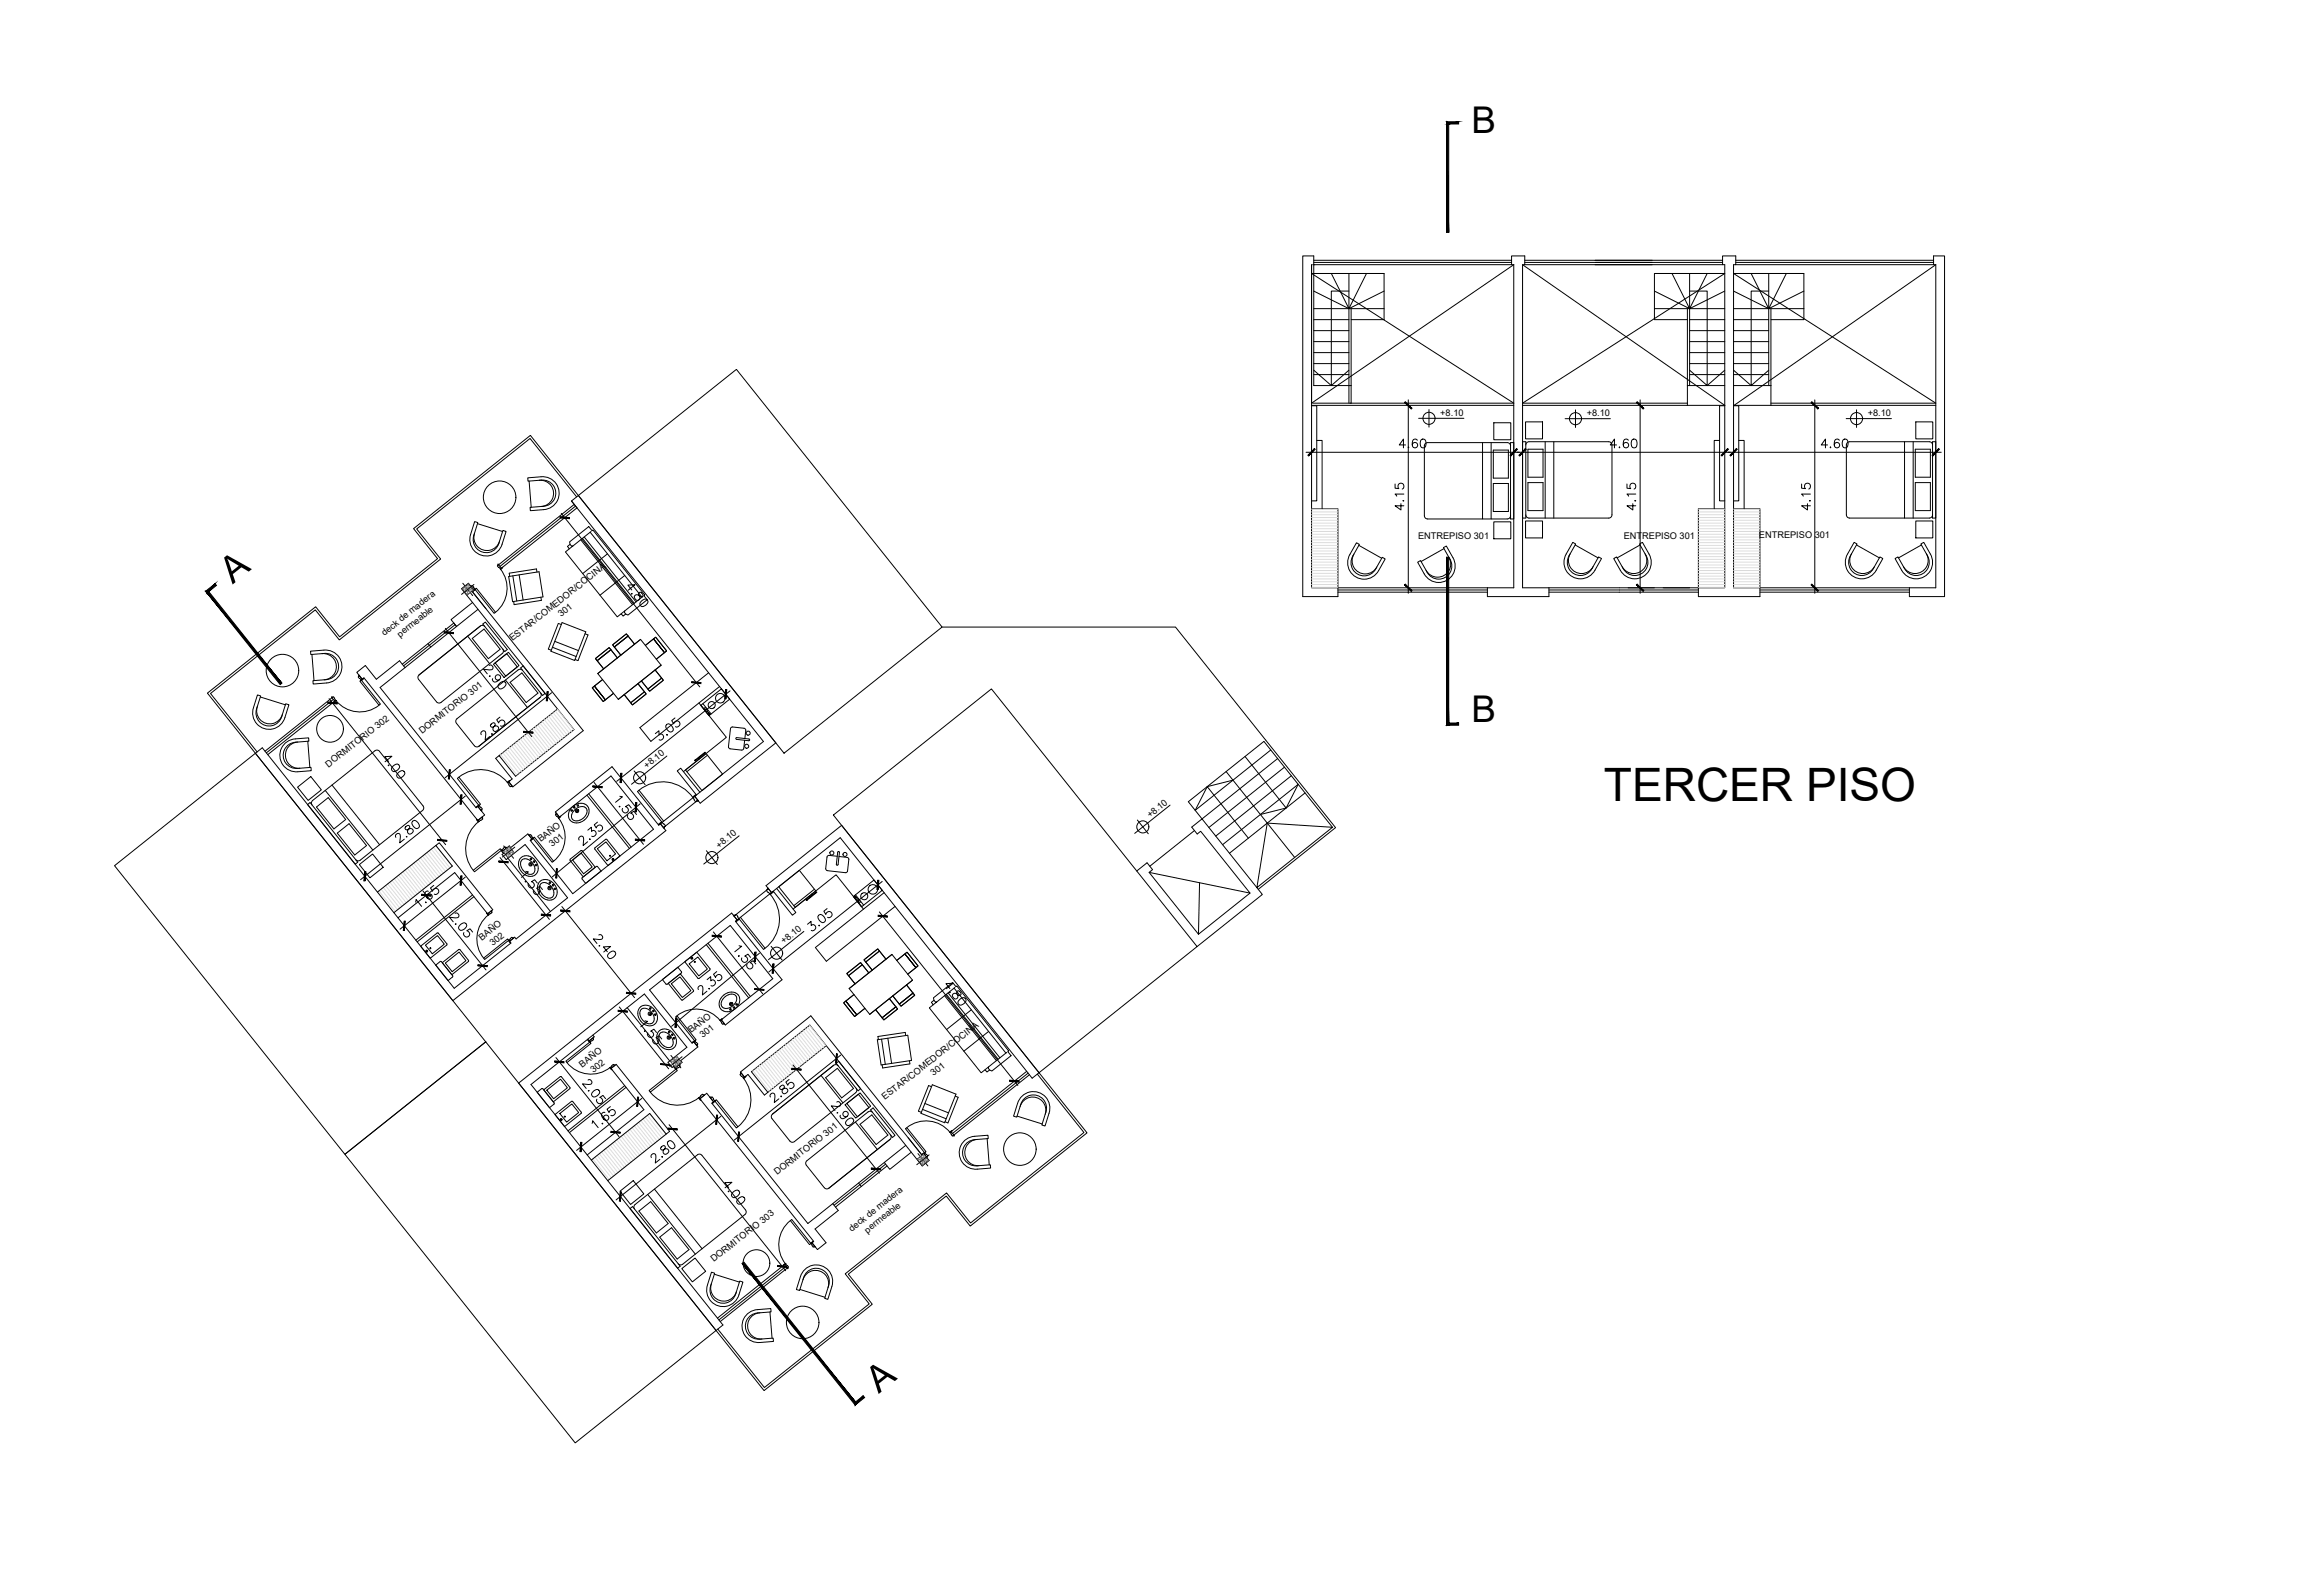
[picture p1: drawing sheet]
<svg xmlns="http://www.w3.org/2000/svg" width="1300mm" height="900mm" viewBox="0 0 1300 900" stroke-linecap="round" stroke-linejoin="round" font-family="sans-serif">
<defs><g id="words">
<text font-size="26" x="905" y="452">TERCER PISO</text>
<g font-size="20.8">
<text x="830" y="75">B</text>
<text x="131" y="330" transform="rotate(-39 131 330)">A</text>
<text x="830" y="408">B</text>
<text x="496" y="787" transform="rotate(-39 496 787)">A</text>
</g>
<g font-size="5.2">
<text x="813" y="235">+8.10</text>
<text x="895" y="235">+8.10</text>
<text x="1054" y="235">+8.10</text>
<text x="800" y="304">ENTREPISO 301</text>
<text x="916" y="304">ENTREPISO 301</text>
<text x="992" y="304">ENTREPISO 301</text>
<text x="317" y="348" transform="rotate(-38 317 348)">301</text>
<text x="217" y="359" transform="rotate(-39 217 359)">deck de madera</text>
<text x="226" y="360" transform="rotate(-39 226 360)">permeable</text>
<text x="289" y="362" transform="rotate(-38 289 362)">ESTAR/COMEDOR/COCINA</text>
<text x="238" y="414" transform="rotate(-38 238 414)">DORMITORIO 301</text>
<text x="185" y="433" transform="rotate(-38 185 433)">DORMITORIO 302</text>
<text x="365" y="434" transform="rotate(-39 365 434)">+8.10</text>
<text x="649" y="461" transform="rotate(-39 649 461)">+8.10</text>
<text x="305" y="475" transform="rotate(-38 305 475)">BAÑO</text>
<text x="312" y="478" transform="rotate(-38 312 478)">301</text>
<text x="406" y="479" transform="rotate(-39 406 479)">+8.10</text>
<text x="272" y="531" transform="rotate(-38 272 531)">BAÑO</text>
<text x="278" y="534" transform="rotate(-38 278 534)">302</text>
<text x="442" y="533" transform="rotate(-39 442 533)">+8.10</text>
<text x="390" y="583" transform="rotate(-38 390 583)">BAÑO</text>
<text x="397" y="586" transform="rotate(-38 397 586)">301</text>
<text x="329" y="602" transform="rotate(-38 329 602)">BAÑO</text>
<text x="335" y="605" transform="rotate(-38 335 605)">302</text>
<text x="527" y="607" transform="rotate(-38 527 607)">301</text>
<text x="499" y="621" transform="rotate(-38 499 621)">ESTAR/COMEDOR/COCINA</text>
<text x="439" y="663" transform="rotate(-38 439 663)">DORMITORIO 301</text>
<text x="481" y="695" transform="rotate(-39 481 695)">deck de madera</text>
<text x="489" y="696" transform="rotate(-39 489 696)">permeable</text>
<text x="403" y="712" transform="rotate(-38 403 712)">DORMITORIO 303</text>
</g>
</g></defs>
<!-- layer: Muro -->
<g fill="none" stroke="#000" stroke-width=".56">
<path d="M740 149v183h15v5h-20v-193h6v5M741 149h1M853 144h7v5h-1v183h15v5h-35v-5h15v-183h-1zM972 144h7v5h-1v183h15v5h-35v-5h15v-183h-1zM1091 144h6v193h-20v-5h15v-183h-1zM322 283l4-3 112 139-43 34-3-4 39-31zM322 283l4 4M266 334l63 78-40 32-2-3 2-1-9-12 2-2 9 12 33-26-64-80 4-3 3 4-1 1 8 9M267 340l-12 10 3 3 12-9M919 332h14M938 332h15M201 379l5-3 6 7 13-10 4 4-15 11 55 68 1-1 3 5-3 3-65-81-1 1z"/>
<path d="M144 425l4-3 108 136 32-26-1-1 3-2 1 1 29-23-24-30-10 8-3-3 1-1-1-1 4-3 1 1 10-7 2 2-1 1 24 30 46-36-24-30-29 23-3-3 32-25 27 33 1-1 3 4-120 96zM395 447l-11-14-2 2 11 14M674 469l-25 20M432 500l43-34 111 139-4 3-108-135-39 31zM641 491l6-4 3 4-2 1 28 35 29-23-28-35-1 2-4-4 6-5 34 43-37 29M222 515l33-26-9-12 2-2 30 38-3 3M276 516l-19-24-32 26M438 501l11 14-2 1-11-13M335 584v1l-3 2v-1M293 611l120-96 3 4-1 1 26 33-32 25-2-3 29-23-24-30-46 37 24 30 1-1 3 3-10 7 1 1-4 3h-1h-1l-2-3 11-8-24-30-64 51 108 136-4 3zM344 602l19 24-32 26M345 603l3-2 30 37-2 2-9-12-33 27"/>
<path d="M395 620l4-3 4 5h-1l54 68 14-11 3 4-13 10 6 8-5 4-3-4 1-1zM511 646l-12 10 3 4 12-10M512 642l8 10 1-1 3 4-4 3-63-80-33 27 9 11-2 2-9-12-2 2-2-3 39-32 63 79"/>
</g>
<!-- layer: 0200 -->
<g fill="none" stroke="#000" stroke-width=".56">
<path d="M740 154h41v26h-19M740 149v78M741 149v69h21M751 154l10 20-20-10M761 154v73M771 154l-10 20 20-10M943 154l10 20-20-10M953 154v64M963 154l-10 20 20-10M973 154h-40v26h19M978 154h40v26h-19M988 154l10 20-20-10"/>
<path d="M998 154v64M1008 154l-10 20 20-10M741 174h40M761 164h-10v54l10-9M762 174v44M933 174h40M952 174v55M953 164h10v54l-10-9M978 174h40M998 164h-10v54l10-9M999 174v55M741 180h20"/>
<path d="M741 187h20M741 193h20M741 199h20M953 180h20M953 187h20M953 193h20M953 199h20M978 180h20M978 187h20M978 193h20M978 199h20M741 209l10 9"/>
<path d="M741 205h20M741 211h20M762 218v9M952 218h21M953 205h20M953 211h20M973 209l-10 9M978 218h21M978 205h20M978 211h20M978 209l10 9M740 229h114"/>
<path d="M741 227h113M859 227h93M859 229h114M978 229h114M999 227h93M532 354h131l91 113-44 35M692 435l23 29-21 17M702 427l24 29-15 4M717 423l-43 34 7-13 23 29M721 428l-43 34-8-10 43-34 39 49M725 433l-43 34M729 438l-43 34"/>
<path d="M696 440l-15 4M726 456l6-13-42 34M736 447l-21 17 15 20M715 464l37 3-43 34zM648 492l57 12M677 498l-1 29"/>
</g>
<!-- layer: EST- RAYADOS -->
<g fill="none" stroke="#dcdcdc" stroke-width=".56">
<path d="M740 287h15M740 289h15M740 290h15M740 292h15M740 294h15M740 295h15M740 297h15M740 298h15M740 300h15M958 287h15M958 289h15M958 290h15"/>
<path d="M958 292h15M958 294h15M958 295h15M958 297h15M958 298h15M958 300h15M978 287h15M978 289h15M978 290h15M978 292h15M978 294h15M978 295h15"/>
<path d="M978 297h15M978 298h15M978 300h15M740 301h15M740 303h15M740 305h15M740 306h15M740 308h15M740 309h15M740 311h15M740 312h15M740 314h15"/>
<path d="M740 316h15M740 317h15M740 319h15M958 301h15M958 303h15M958 305h15M958 306h15M958 308h15M958 309h15M958 311h15M958 312h15M958 314h15"/>
<path d="M958 316h15M958 317h15M958 319h15M978 301h15M978 303h15M978 305h15M978 306h15M978 308h15M978 309h15M978 311h15M978 312h15M978 314h15"/>
<path d="M978 316h15M978 317h15M978 319h15M740 320h15M740 322h15M740 323h15M740 325h15M740 327h15M740 328h15M740 330h15M740 331h15M958 320h15"/>
<path d="M958 322h15M958 323h15M958 325h15M958 327h15M958 328h15M958 330h15M958 331h15M978 320h15M978 322h15M978 323h15M978 325h15M978 327h15"/>
<path d="M978 328h15M978 330h15M978 331h15M290 420l9 11M291 419l9 11M292 418l10 11M294 417l9 11M295 416l9 11M296 415l9 11M297 414l10 12M298 413l10 12M300 412l9 12"/>
<path d="M301 411l9 12M302 410l9 12M303 409l10 12M305 408l9 12M306 407l9 12M307 406l9 12M308 405l10 12M310 404l9 12M311 403l9 12M312 402l9 12M313 401l10 12M314 400l10 12"/>
<path d="M282 426l10 11M284 425l9 11M285 424l9 11M286 423l9 11M287 422l10 11M289 421l9 11M243 479l10 12M245 478l9 12M246 477l9 12M218 500l9 11M219 499l9 11M220 498l9 11"/>
<path d="M221 497l9 11M222 496l10 11M224 495l9 11M225 494l9 11M226 493l9 11M227 492l10 11M229 491l9 12M230 490l9 12M231 489l9 12M232 488l10 12M234 487l9 12M235 486l9 12"/>
<path d="M236 485l9 12M237 484l9 12M238 483l10 12M240 482l9 12M241 481l9 12M242 480l9 12M214 503l9 11M215 502l9 11M216 501l10 11M456 579l9 12M457 578l9 12M431 599l9 12"/>
<path d="M432 598l9 12M433 597l10 12M435 596l9 12M436 595l9 12M437 594l9 12M438 593l10 12M440 592l9 12M441 591l9 12M442 590l9 12M443 589l10 12M444 588l10 12M446 587l9 12"/>
<path d="M447 586l9 12M448 585l9 12M449 584l10 12M451 583l9 12M452 582l9 12M453 581l9 12M454 580l10 12M425 604l9 12M426 603l9 12M427 602l10 12M428 601l10 12M430 600l9 12"/>
<path d="M353 639l9 12M354 638l9 12M355 637l10 12M357 636l9 12M358 635l9 12M359 634l9 12M360 633l10 12M362 632l9 12M363 631l9 12M364 630l9 12M365 629l10 12M366 628l10 12"/>
<path d="M334 654l10 12M336 653l9 12M337 652l9 12M338 651l9 12M339 650l10 12M341 649l9 12M342 648l9 12M343 647l9 12M344 646l10 12M346 645l9 12M347 644l9 12M348 643l9 12"/>
<path d="M349 642l10 12M350 641l10 12M352 640l9 12"/>
</g>
<!-- layer: Muebles -->
<g fill="none" stroke="#000" stroke-width=".56">
<path d="M740 229h3v54h-3M843 239h9v9h-9zM861 238h9v10h-9zM973 229h-3v54h3M978 229h3v54h-3M1081 238h10v10h-10zM743 249h3v38M836 250v43M841 250v43M843 254h8v16h-8zM852 250h2v43h-2zM852 252v-2h-2h-45h-1v2v39v1l1 1h45l2-1v-1"/>
<path d="M859 249h2v43h-2zM861 251v-1l2-1h45l1 1 1 1v39l-1 2h-1h-45h-2v-2M862 253h9v16h-9zM872 249v43M877 249v43M970 249h-3v38M981 249h3v38M1075 249v43M1079 249v43M1081 253h8v16h-8zM1090 249h2v43h-2zM1090 251v-1l-1-1h-45l-2 1v1v39v2h2h45h1v-2"/>
<path d="M298 270l7-1a9 9 0 0 1 10 9 9 9 0 0 1-8 10h-8v-2h8a7 7 0 0 0 7-8 7 7 0 0 0-9-7h-7zM299 271l1 15M304 271a7 7 0 0 1 8 7 7 7 0 0 1-7 8M843 273h8v16h-8zM862 272h9v16h-9zM1081 272h8v16h-8zM269 295l15 5M333 300l-10 8M740 287h15v45M843 294h9v10h-9zM861 294h9v10h-9zM973 287h-15v45"/>
<path d="M978 287h15v45M1081 294h10v10h-10zM266 301a9 9 0 0 0 6 12 9 9 0 0 0 11-6l3-7-2-1-3 7a7 7 0 0 1-9 5 7 7 0 0 1-5-9l3-7-2-1-2 8M268 301a7 7 0 0 0 5 9 7 7 0 0 0 9-5M321 306l11-9 2 2h1l29 37h-1l2 2-11 9-1-1-1 2-2-2-2 2-29-37 2-1-1-2 2-1zM322 307l1 1-2 2M328 305l29 36M329 304l29 36M330 303l29 37M333 300l29 37M343 312l-14 12M764 313a7 7 0 0 0 3 10 7 7 0 0 0 10-3"/>
<path d="M765 306l2 1-4 7a7 7 0 0 0 3 10 7 7 0 0 0 10-3l4-7 2 1-4 7a9 9 0 0 1-13 4 9 9 0 0 1-3-13zM767 308l13 7M800 317l2-1 3 7a7 7 0 0 0 10 3 7 7 0 0 0 3-10l-4-7 2-1 4 7a9 9 0 0 1-4 12 9 9 0 0 1-12-3zM815 310l-13 7M818 314a7 7 0 0 1-3 11 7 7 0 0 1-10-3M886 312a7 7 0 0 0 3 11 7 7 0 0 0 10-3M889 307l13 8M911 315l1-1 4 7a7 7 0 0 0 10 3 7 7 0 0 0 3-10l-4-7 2-1 3 7a9 9 0 0 1-3 12 9 9 0 0 1-13-3zM925 307l-13 8M928 312a7 7 0 0 1-3 11 7 7 0 0 1-10-3M1045 312a7 7 0 0 0 2 11 7 7 0 0 0 11-3M1046 306l2 1-4 7a7 7 0 0 0 3 10 7 7 0 0 0 10-3l4-7 1 1-3 7a9 9 0 0 1-13 3 9 9 0 0 1-4-12z"/>
<path d="M1047 307l13 8M1069 315l2-1 4 7a7 7 0 0 0 10 3 7 7 0 0 0 3-10l-4-7 1-1 4 7a9 9 0 0 1-3 12 9 9 0 0 1-13-3zM1084 307l-13 8M1087 312a7 7 0 0 1-3 11 7 7 0 0 1-10-3M287 325l17-2 2 14-17 2zM289 325l3 14M293 324l2 15M303 323v-2l-16 2 1 2M305 337v2l-15 2v-2M352 325l-13 11M363 337l-11 8M900 322a9 9 0 0 1-13 3 9 9 0 0 1-3-12l3-7 2 1-4 7a7 7 0 0 0 3 10 7 7 0 0 0 10-3l4-7 2 1-4 7"/>
<path d="M264 359l12 15M272 352l2-1 12 15-1 2zM274 354l-2-1h-1l-35 28v2l10 13M317 352h-2l-6 14 2 1M317 351l14 5-7 17-13-6zM330 358h2l-6 15-2-1M350 346l2-1 1 1M354 359l-7 6M175 367h8a9 9 0 0 1 10 8 9 9 0 0 1-9 10l-7 1v-2l7-1a7 7 0 0 0 7-8 7 7 0 0 0-8-6h-8zM176 369l1 15M182 369a7 7 0 0 1 8 7 7 7 0 0 1-7 8M266 360l7-5 9 11-6 6z"/>
<path d="M278 375l8-6 6 7-8 6zM279 374l8-6 6 8-8 5zM284 366v2l-1 1-34 27-1 1-2-1M294 377l1-1 13 15-2 1zM295 378h-1h-2l-34 28-1 1 1 1M312 365l13 5M313 362l13 5M345 367l-8 6M348 371l-4-6-8 7 5 5M358 363l-5-5-7 6 4 6M364 364l6-4 6 7-6 5M369 360l6 8-6-8"/>
<path d="M369 360l6 8M370 378l4 6-7 6-5-6M145 399a7 7 0 0 0 5 9 7 7 0 0 0 9-5M145 392l2 1-2 7a7 7 0 0 0 5 9 7 7 0 0 0 9-5l2-7 2 1-2 7a9 9 0 0 1-12 6 9 9 0 0 1-6-12zM147 393l14 5M285 384l13 15M288 385l6-5 10 11-7 5zM305 391v1v2l-35 27h-2l-10-13M335 387l7 8-7-8M335 387l7 8M337 380l24-19 12 14-24 20zM340 383l-6 5 6 8 6-5"/>
<path d="M360 386l5 6-8 6-5-6M364 390l-8 7M373 383l-7 6M161 420l4-3 9-1v2l-7 1a7 7 0 0 0-7 8 7 7 0 0 0 8 7l7-1 1 2h-8a9 9 0 0 1-9-5 9 9 0 0 1 2-10zM168 419a7 7 0 0 0-7 8 7 7 0 0 0 8 6M174 418l1 15M315 400l-33 26M214 424l25 31v1l-1 1-35 28-1 1-1-1M214 424l-1-1-1 1-36 28v1v1M168 444l7-6 6 8-7 6zM174 454l1-1 27 33-2 2zM179 455l6-5 10 12-7 6z"/>
<path d="M184 446l26 34M187 443l27 34M190 470l7-5 10 12-7 5zM246 477l-33 26M203 488l7-6 6 7-7 6zM496 537l-8 6M511 538l6 8M479 558l24-19 12 14-24 19zM487 544l-8 7M490 549l-4-6-8 6 4 6M500 541l-5-6-8 7 5 5M506 542l6-5 6 8-6 5"/>
<path d="M511 556l5 6-8 6-4-6M517 546l-6-8 6 8M538 558l30 36M539 557l-10 8M477 565l6 8M482 561l-6 5 6 8 6-5M483 573l-6-8 6 8M502 563l4 6-7 6-5-5M505 568l-7 6M515 560l-8 7M527 563l11-9 1 3 1-1 29 37 1 3-10 8h-2l-1 1-1-1-2 1-30-36 3-2-2-1 2-2zM527 564l2 1-2 2"/>
<path d="M533 562l29 36M534 561l29 37M535 560l29 37M548 570l-14 11M466 590l-33 26M472 600l1-1 13 15-2 1zM495 587l17-3 2 14-17 3zM497 586l3 15M501 586l2 14M511 584v-1l-16 2 1 2M513 598v2l-15 3v-2M558 582l-14 11"/>
<path d="M568 594l-10 8M463 607l13 15M466 608l6-5 10 11-7 5zM473 601h-1h-2l-34 28-1 1 1 1 10 13h2l35-27v-2v-1M526 613l-2-1-6 15 2 1M526 612l13 5-6 16-13-5zM539 618l2 1-6 15-2-1M556 604l2-2v2M376 640l-33 26M477 623l7-6 6 8-7 6zM478 623l7-6 6 7-7 6zM483 633l12 16"/>
<path d="M485 634l7-5 9 11-7 6zM491 626l2-1 12 16-1 1zM492 628l-1-1h-1l-35 28v1v1l10 13 2 1 35-28 1-1-1-2M521 626l13 5M522 623l13 5M574 630l14 4M576 624a7 7 0 0 1 9-5 7 7 0 0 1 5 10M590 628l-2 7h2l2-7M590 628a7 7 0 0 0-5-10 7 7 0 0 0-9 5l-2 7h-2l2-7a9 9 0 0 1 12-7 9 9 0 0 1 6 12M544 644l4-3h9l1 1-8 1a7 7 0 0 0-7 8 7 7 0 0 0 8 7l8-1v2l-8 1a9 9 0 0 1-9-6 9 9 0 0 1 2-10zM551 643a7 7 0 0 0-7 8 7 7 0 0 0 9 7M557 642l1 15"/>
<path d="M350 672l7-6 6 8-7 6zM365 674l27 34M369 671l27 34M355 682l2-1 27 33-2 2zM358 682v-1v-1l35-28 2-1 1 1 25 31v1l-1 1-35 28-1 1-1-1M360 683l7-5 10 12-7 6zM372 698l7-5 10 12-7 5zM385 716l7-6 6 7-7 6zM401 718h2l-2 8a7 7 0 0 0 5 9 7 7 0 0 0 9-5l2-7h2l-2 8a9 9 0 0 1-12 6 9 9 0 0 1-6-12zM403 719l14 4M454 716a9 9 0 0 1 12-1 9 9 0 0 1 3 11l-2 7h-2l3-8a7 7 0 0 0-5-9 7 7 0 0 0-10 5l-2 7h-2l3-9zM401 724a7 7 0 0 0 5 10 7 7 0 0 0 10-5"/>
<path d="M451 728l14 4M453 722a7 7 0 0 1 9-5 7 7 0 0 1 5 10M421 742l4-3 10-1v2l-7 1a7 7 0 0 0-7 8 7 7 0 0 0 8 7l7-1v2h-7a9 9 0 0 1-9-5 9 9 0 0 1 1-10zM429 741a7 7 0 0 0-7 8 7 7 0 0 0 8 6M434 740l2 15"/>
<circle cx="282" cy="281" r="9"/>
<circle cx="159" cy="378" r="9"/>
<circle cx="186" cy="411" r="8"/>
<circle cx="575" cy="648" r="9"/>
<circle cx="427" cy="713" r="8"/>
<circle cx="453" cy="746" r="9"/>
</g>
<!-- layer: 0100 -->
<path d="M740 154l114 73M854 149l-114 78M859 149l114 80M973 154l-114 73M978 154l114 73M1092 149l-114 80M326 280l-27-34-66 52 14 17-55 44-14-17-61 49 27 34M325 280l-26-33-64 51 14 17-58 46-13-17-59 47 26 33M585 606l27 33-64 51-14-17-57 46 13 17-59 47-26-33M586 605l27 34-66 53-13-17-55 44 13 17-61 49-27-34" fill="none" stroke="#000" stroke-width=".56"/>
<!-- layer: Equipamiento -->
<g fill="none" stroke="#000" stroke-width=".56">
<path d="M400 380l-39 31 6 7 39-31M394 397l16 19-24 19M395 398l12-9 5 5-12 10zM395 398l5 6M397 397l4 6M415 416l8 1-1 1-6-1zM420 417v-6l-7-1-1 1-1 10v1l8 1 1-5M387 434l11-9 10 12-12 9zM392 429l6-4-6 4M394 428h1M396 426v1M399 426l-11 9"/>
<path d="M472 488h1l1-7-1-1v1l-1 7M472 483h-5l-1 8h1l11 1v-1l1-7-6-1M439 500l12-9 9 12-11 9zM447 513l25-19 15 19M455 508l6-5-6 5M457 506h.1M458 504v1M458 504l1 1M460 502l-12 9M482 506l11-9 5 5-12 10zM482 506l4 6M483 505l4 6"/>
<path d="M499 504l-39 31 6 7 39-31"/>
<circle cx="398" cy="400" r=".6"/>
<circle cx="402" cy="398" r="2"/>
<circle cx="406" cy="394" r="2.7"/>
<circle cx="399" cy="401" r=".6"/>
<circle cx="400" cy="402" r=".2"/>
<circle cx="400" cy="403" r=".2"/>
<circle cx="422" cy="414" r="1.1"/>
<circle cx="421" cy="421" r="1.1"/>
<circle cx="469" cy="481" r="1.1"/>
<circle cx="477" cy="482" r="1.1"/>
<circle cx="482" cy="506" r=".2"/>
<circle cx="483" cy="506" r=".2"/>
<circle cx="483" cy="507" r=".2"/>
<circle cx="484" cy="508" r=".6"/>
<circle cx="485" cy="509" r=".6"/>
<circle cx="488" cy="506" r="2"/>
<circle cx="492" cy="502" r="2.7"/>
</g>
<!-- layer: SANIT -->
<g fill="none" stroke="#000" stroke-width=".56">
<path d="M323 456a5 5 0 0 1 6-3 5 5 0 0 1 3 5 6 6 0 0 1-4 6 6 6 0 0 1-7-2v-3zM330 455a3 3 0 0 1 0 5M330 455a6 6 0 0 0-7 7 5 5 0 0 0 7-2M331 449l24 30M332 448l24 30M337 479l5-4 5 7-5 4zM342 474l-6 4M342 474l8 9-7 5-7-9v-1M287 484l24 30M294 484a6 6 0 0 1 8 2 6 6 0 0 1-1 8 7 7 0 0 1-7-2 7 7 0 0 1 0-8zM294 485a5 5 0 0 1 8 7 4 4 0 0 1-5 1 4 4 0 0 1-3-3v-3zM305 497a6 6 0 0 1 8 2 6 6 0 0 1-1 8 7 7 0 0 1-7-2 7 7 0 0 1 0-8z"/>
<path d="M305 499a5 5 0 0 1 7 6 4 4 0 0 1-4 1 4 4 0 0 1-3-3l-1-2zM322 485l6-5 8 9-7 6-7-10zM323 485l5-4 6 8-5 4zM329 495l8-6 2 2-9 7-2-2zM267 505l-32 25M267 506l-32 25M237 534l10-8 5 7-9 8zM240 533l7-5 4 5-7 5zM398 533l24 30M399 532l24 30M246 545l3-3 6 9-2 2zM250 543l9-7 5 6-9 8z"/>
<path d="M251 543l8-6 4 5-8 6zM374 553l8-7 3 3-9 6zM377 555l7-6 7 10-6 5zM379 555l5-4 6 8-5 4zM386 543l7-6 8 10-7 5zM389 544l5-4 5 7-5 4zM354 569l24 30M368 568a6 6 0 0 1 3 6 6 6 0 0 1-4 5 6 6 0 0 1-6-4 6 6 0 0 1 1-7l3-1 2 1M369 576a4 4 0 0 1-4 1 4 4 0 0 1-3-3 3 3 0 0 1 0-5 3 3 0 0 1 5 1 6 6 0 0 1 2 6M408 562a5 5 0 0 1 6-2 5 5 0 0 1 3 5 6 6 0 0 1-4 5 6 6 0 0 1-7-2v-3zM413 561a3 3 0 0 1 3 2 3 3 0 0 1-2 4 4 4 0 0 1-4 2 4 4 0 0 1-3-3 7 7 0 0 1 6-5M376 591a5 5 0 0 1-3-8 5 5 0 0 1 6 2 5 5 0 0 1 0 6h-3"/>
<path d="M376 581a6 6 0 0 1 5 4 6 6 0 0 1-2 7 6 6 0 0 1-7-3 6 6 0 0 1 1-8h3M303 616l3-2 7 9-3 2zM307 615l9-8 6 7-10 8zM309 615l7-6 4 5-8 6zM352 613l-32 25M353 614l-32 25M313 629l10-8 5 7-9 8zM316 628l7-5 4 5-7 5z"/>
<circle cx="323" cy="457" r=".4"/>
<circle cx="324" cy="456" r=".4"/>
<circle cx="326" cy="458" r="1"/>
<circle cx="326" cy="458" r=".5"/>
<circle cx="326" cy="455" r=".4"/>
<circle cx="299" cy="488" r=".5"/>
<circle cx="299" cy="488" r="1"/>
<circle cx="300" cy="485" r=".4"/>
<circle cx="301" cy="486" r=".4"/>
<circle cx="302" cy="488" r=".4"/>
<circle cx="310" cy="498" r=".4"/>
<circle cx="312" cy="500" r=".4"/>
<circle cx="344" cy="483" r=".3"/>
<circle cx="346" cy="485" r=".5"/>
<circle cx="346" cy="485" r=".3"/>
<circle cx="310" cy="501" r="1"/>
<circle cx="310" cy="501" r=".5"/>
<circle cx="313" cy="502" r=".4"/>
<circle cx="241" cy="537" r=".5"/>
<circle cx="241" cy="537" r=".3"/>
<circle cx="243" cy="535" r=".3"/>
<circle cx="390" cy="541" r=".5"/>
<circle cx="390" cy="541" r=".3"/>
<circle cx="392" cy="543" r=".3"/>
<circle cx="367" cy="572" r=".5"/>
<circle cx="367" cy="572" r="1"/>
<circle cx="367" cy="569" r=".4"/>
<circle cx="369" cy="570" r=".4"/>
<circle cx="370" cy="572" r=".4"/>
<circle cx="412" cy="570" r=".4"/>
<circle cx="413" cy="567" r="1"/>
<circle cx="413" cy="567" r=".5"/>
<circle cx="414" cy="568" r=".4"/>
<circle cx="416" cy="567" r=".4"/>
<circle cx="377" cy="585" r="1"/>
<circle cx="377" cy="585" r=".5"/>
<circle cx="378" cy="582" r=".4"/>
<circle cx="379" cy="584" r=".4"/>
<circle cx="380" cy="586" r=".4"/>
<circle cx="317" cy="632" r=".5"/>
<circle cx="317" cy="632" r=".3"/>
<circle cx="319" cy="630" r=".3"/>
</g>
<!-- layer: carpinterias -->
<g fill="none" stroke="#000" stroke-width=".56">
<path d="M741 147h112M741 148h112M741 149h112M860 147h112M860 148h112M860 149h112M979 147h112M979 148h112M979 149h112M324 285l-43 34v-1v1M325 286l-43 34M326 287l-43 34"/>
<path d="M281 319l2 2h-1zM266 331l1-1 1 2-1 1zM266 331h.1M267 334l1-1zM268 333h.1M268 332h1l11 13-1 1zM282 321a17 17 0 0 1-2 24M282 321h.1M283 320l-1 1M284 320l-2 1M755 332h84M755 333h84"/>
<path d="M755 334h84M874 332h84M874 333h84M874 334h84M993 332h84M993 333h84M993 334h84M257 352l-29 24M227 375l29-23 2 1-29 24M242 363l1 2M187 394l1-1 1 2v1zM188 393h-1v1l-37 30"/>
<path d="M188 395l-38 30M188 396l2-1zM189 396l-38 30M189 395h.1M189 395a17 17 0 0 0 25 3M202 382l1-1 1 2v1zM203 381l-1 1M203 384h1l11 13-1 1zM204 384h.1M204 384l1-1zM258 439l1-1 12 16h-1zM259 438a20 20 0 0 1 27 4"/>
<path d="M270 455v-1l2 2-1 1zM270 454v1M270 454l-1 2 1-1M270 455h.1M272 457v1l-1-1M286 442l1-1 2 2-1 1zM286 441l2-1-2 2M286 441h.1M289 443v1h-1M313 460l1-1 2 2-1 1zM314 459h.1M361 446a21 21 0 0 1 30 4l-17 14-14-17 1-1 13 17"/>
<path d="M391 450l1-1 2 2-1 1zM391 449h2l-2 1zM393 452h1zM393 452h.1M394 451l-20 16M270 463l2-2v1l-2 2zM270 463l-1-1 1 2M270 463h.1M270 464a20 20 0 0 0-3 27M272 461v1M283 480l1 1zM283 480h.1"/>
<path d="M284 479l1-1 1 1-3 1zM285 478h1v1M299 471l2 2h-1zM299 471h-1h1M299 474l2-1zM301 473h.1M301 473l1-1 10 14v1zM315 461a17 17 0 0 1-3 25M315 461h1zM315 461h.1M373 465l1-1 2 2-2 1zM373 464l-1 1 1-1"/>
<path d="M373 464h.1M374 467h1zM375 466v1M267 491l15-12 1 1-15 12zM275 516l2-2 1 1-2 1zM276 516l-1-1 1 1M276 516h.1M276 516a17 17 0 0 0-3 25M277 514h.1M414 516l1 1zM414 517l1-1 2 2-1 1zM415 520l2-1z"/>
<path d="M418 518l14 17-1 1-14-18 17-14a21 21 0 0 1-2 31M432 502l2-1 1 3h-1zM433 501h1l-1 1zM434 501l-20 16M435 504l1-1zM287 531l1 1M287 531h.1M288 530l1-1v1l-2 1zM289 529h1l-1 1M273 541l13-11 1 1-14 10zM381 574l1-1 11 14h-1zM382 573a17 17 0 0 1 24 3"/>
<path d="M406 576l2-1zM406 576l1-1 1 2v1zM406 576h.1M408 577l1 1h-1M319 599l14-11v1l-13 11zM320 600a17 17 0 0 0 24 2M332 587l1 1zM332 587l2-1 1 1-2 1zM333 588h.1M334 586l1-1v1M391 588l1-1zM391 588l1-1 2 2-1 1z"/>
<path d="M392 587h.1M393 590h.1M393 589v1M344 602l1 1zM344 602h.1M345 601h1h1l-2 2-1-1zM346 601h1M366 615l15-12 1 1-15 12zM367 616a20 20 0 0 0 27 3M380 602l1 1zM381 602l2-1 1 1-3 1zM381 603h.1"/>
<path d="M383 601l1-1-1 1M394 619l1 2zM394 619h.1M395 618l1-1 1 1-2 2-1-1zM397 618h1h-1M401 620l1-1 1 2v1zM401 619v1M417 606h1l2 2h-1zM418 606v-1v1M419 608a20 20 0 0 1-3 28M420 608l1-1-2 1M420 608h.1"/>
<path d="M579 604l-42 35M580 605l-43 35M581 606l-43 34v1M402 622l1-1zM403 621h.1M403 621l1-1 12 16h-1zM511 637l1-1 10 14zM512 636a17 17 0 0 1 24 3M536 639h1l1 1-1 1zM536 639l1-1-1 1M536 639h.1M499 656l-29 23"/>
<path d="M500 657l-29 23M500 658l-29 23M521 651l1-1 1 2v1zM522 651h-1M522 651h.1M522 651h-2M523 653h.1M484 668l2 1M446 689l1-1 11 14h-1zM446 689a17 17 0 0 0-3 24M442 714l1-1zM443 714v-1l2 2h-1z"/>
<path d="M443 714l-38 30M443 713h.1M443 715l-37 30M445 715l-1 1v-1l-38 31M457 701h2zM458 702v-1l2 2-1 1zM458 702h.1M460 703h-1"/>
<circle cx="268" cy="333" r="0"/>
<circle cx="204" cy="384" r="0"/>
<circle cx="270" cy="454" r=".1"/>
<circle cx="283" cy="480" r=".1"/>
<circle cx="301" cy="473" r="0"/>
<circle cx="373" cy="464" r=".1"/>
<circle cx="417" cy="519" r=".1"/>
<circle cx="287" cy="531" r="0"/>
<circle cx="333" cy="588" r="0"/>
<circle cx="392" cy="587" r="0"/>
<circle cx="381" cy="603" r=".1"/>
<circle cx="403" cy="621" r=".1"/>
<circle cx="522" cy="650" r="0"/>
<circle cx="458" cy="702" r="0"/>
</g>
<!-- layer: EST-EJES -->
<g fill="none" stroke="#000" stroke-width=".56">
<path d="M261 329l1 1M261 335h-1M262 334h.1M262 330v1M262 331l2 1M264 333l-2 1M264 332v1M264 333l1 1M266 335h.1M266 331l-2 1M266 335l1 1M266 331h.1"/>
<path d="M267 330l-1 1M284 477l1 1M285 478v1M286 479l1 1M289 479l-2 1M289 479h.1M290 478v1M284 483l-1 1M285 482v1M287 481l-2 1M287 481h.1M287 481l1 2"/>
<path d="M289 483h.1M289 483l1 1M379 596h.1M380 597h.1M380 597l1 2M381 599l-1 1M381 599h.1M382 599l1 2M383 598l-1 1M384 597h-1M385 596l-1 1M379 601l-1 1"/>
<path d="M379 601h.1M383 601h.1M383 602l1 1M518 651l1 1M518 656l-1 1M519 656h-1M519 652h.1M519 653l1 1M520 655l-1 1M521 654h.1M521 655l1 1M522 656l1 1"/>
<path d="M523 653l-2 1M523 657l1 1M523 653h.1M524 652h-1"/>
</g>
<!-- layer: EST-COLUMNAS -->
<path d="M261 332l3-3 3 4-3 3zM284 480l3-2 3 3-3 3zM378 599l4-3 2 3-3 3zM518 654l3-3 3 4-4 3z" fill="none" stroke="#000" stroke-width=".56"/>
<g fill="none" stroke="#808080" stroke-width=".56">
<path d="M261 332l6 1M262 332l-1 1M262 334h4M262 331l4 1M263 331l-1 3M263 335h1M264 330h1M264 329v7M265 331v4M266 332v2M285 480l-1 1M285 479l4 1"/>
<path d="M286 479v4M287 478h1M287 478v6M288 479v4M284 480l6 1M285 482h4M286 483h1M290 480l-1 2M378 599h6M379 598v1M380 598h3M380 597v4"/>
<path d="M381 596l1 1M382 596l-1 6M383 597l-1 4M384 599v1M379 600h4M380 601l2 1M518 654l6 1M518 653v2M519 655l4 1M519 653h4M520 652l-1 4M520 657h1"/>
<path d="M520 652h2M521 651l-1 7M522 653v3M523 654v1"/>
</g>
<!-- layer: 0 -->
<path d="M326 280l90-72 116 146-90 71zM470 460l89-71 116 145-89 71zM65 488l79-63 130 163-79 63zM195 651l79-63 130 163-79 63z" fill="none" stroke="#000" stroke-width=".56"/>
<!-- layer: cotas -->
<g fill="none" stroke="#000" stroke-width=".56">
<path d="M795 226v109M800 236h26M806 231v10M883 236h26M889 231v10M925 226v109M1024 226v109M1042 236h25M1048 231v10M737 255h358M793 251h-3l2-3v5M794 252h1z"/>
<path d="M800 248h-1a2.4 2.4 0 0 0-3 2 2.4 2.4 0 0 0 2 3 1.5 1.5 0 0 0 2-2 1.5 1.5 0 0 0-2-1 1.5 1.5 0 0 0-1 1M802 248h1a2.6 2.6 0 0 1 2 2 2.6 2.6 0 0 1-2 3 3 3 0 0 1-1-5zM912 251h-3l2-3v5M914 252h.1M919 248h-1a2.4 2.4 0 0 0-2 2 2.4 2.4 0 0 0 1 3 1.5 1.5 0 0 0 2-2 1.5 1.5 0 0 0-1-1 1.5 1.5 0 0 0-2 1M921 248h1a2.6 2.6 0 0 1 2 2 2.6 2.6 0 0 1-2 3 3 3 0 0 1-1-5zM1031 251h-3l2-3v5M1033 252h.1M1038 248a2.4 2.4 0 0 0-3 2 2.4 2.4 0 0 0 1 3 1.5 1.5 0 0 0 2-2 1.5 1.5 0 0 0-1-1 1.5 1.5 0 0 0-2 1M1040 248h1a2.6 2.6 0 0 1 2 2 2.6 2.6 0 0 1-2 3 3 3 0 0 1-1-5zM787 273v2l2 1a1.8 1.8 0 0 1 0-3 1.8 1.8 0 0 1 3 0 1.8 1.8 0 0 1-1 3M792 279h-5l1 1"/>
<path d="M918 273v2l2 1a1.8 1.8 0 0 1 0-3 1.8 1.8 0 0 1 3 0 1.8 1.8 0 0 1-1 3M923 279h-5l1 1M1017 273v2l2 1a1.8 1.8 0 0 1 0-3 1.8 1.8 0 0 1 2 0 1.8 1.8 0 0 1 0 3M1021 279h-4v1M317 290l78 98M790 284v4l-3-3h5M792 282v1zM921 284v4l-3-3h5M923 282v1zM1020 284v4l-3-3h4M1021 282v1zM356 335h1z"/>
<path d="M356 333l-2-3h4l-4 3M358 336h2l2 1 1-1-1-1-1-1-1 1 1 2v1a1.7 1.7 0 0 1-2 0 1.7 1.7 0 0 1-1-2zM362 339a2.1 2.1 0 0 1 3 0 2.7 2.7 0 0 1-1 3 2.7 2.7 0 0 1-3-1v-1zM251 355l49 61M276 375h1l1 1v2h-2h-3l2 2M186 394l65 83M276 381v1zM278 383a2.4 2.4 0 0 0 3 2 2.4 2.4 0 0 0 1-4 1.5 1.5 0 0 0-2 0 1.5 1.5 0 0 0 0 2 1.5 1.5 0 0 0 2 0M282 386a2.1 2.1 0 0 1 3-1 2.7 2.7 0 0 1-1 3 2.7 2.7 0 0 1-3 0v-2zM311 391l-60 48M412 390l-64 51M272 415l-1-1 1-2 2 1v5l2-2"/>
<path d="M277 409v1h1h2h1a1.7 1.7 0 0 1 0 2 1.7 1.7 0 0 1-3 0l1-4zM277 414h1zM282 405l-2 1 1 2a1.8 1.8 0 0 1 2-2 1.8 1.8 0 0 1 2 2 1.8 1.8 0 0 1-3 2M370 414l2-2v3a1.7 1.7 0 0 1 2 1 1.7 1.7 0 0 1-2 1M376 409a2.6 2.6 0 0 1 3 1 2.6 2.6 0 0 1 0 3 2.9 2.9 0 0 1-3-4zM376 414l1 1zM381 405l-2 2 1 1a1.8 1.8 0 0 1 2-1 1.8 1.8 0 0 1 2 2 1.8 1.8 0 0 1-3 1M219 432h.1M219 430l-2-3h4l-4 3M222 432a2.1 2.1 0 0 1 3 0 2.7 2.7 0 0 1-1 3 2.7 2.7 0 0 1-3 0v-2zM225 436a2.1 2.1 0 0 1 3 0 2.7 2.7 0 0 1-1 2 2.7 2.7 0 0 1-3 0zM358 435l6 8"/>
<path d="M376 427l-20 15M263 449l-60 47M335 441l28 35M349 455h1zM350 449l1 1-4 3M356 456l-1-2-2 1a1.7 1.7 0 0 1 2 2 1.8 1.8 0 0 1-3 2 1.7 1.7 0 0 1-1-3M359 460l-1-2-2 1a1.8 1.8 0 0 1 2 2 1.8 1.8 0 0 1-3 1 1.8 1.8 0 0 1-1-2M361 453l-49 42M660 454l-20 16M223 472v-1l1-1h1l1 2v4l2-3M229 467v1l2-1 2 1a1.7 1.7 0 0 1-1 2 1.7 1.7 0 0 1-2 0l1-4h-1zM229 472h1z"/>
<path d="M233 463a2.6 2.6 0 0 1 3 1 2.6 2.6 0 0 1 0 3 2.8 2.8 0 0 1-3-4zM327 474v-2h2v2v3l3-2M332 468l2-1v2a1.7 1.7 0 0 1 2 1 1.7 1.7 0 0 1-2 2M333 473v1zM337 464l-2 1 1 2a1.8 1.8 0 0 1 2-2 1.8 1.8 0 0 1 2 3 1.8 1.8 0 0 1-3 1M399 480l6 8M417 472l-20 16M642 463l6 7M245 500l-2 1 1 2a1.8 1.8 0 0 1 2-2 1.8 1.8 0 0 1 1 2 1.8 1.8 0 0 1-2 1M263 495l-37 29M282 484l28 35M296 497l1 1z"/>
<path d="M297 492h1l-4 3M303 498l-1-2-2 2a1.8 1.8 0 0 1 2 2 1.8 1.8 0 0 1-3 1 1.8 1.8 0 0 1-1-3M498 497l-64 51M234 509l1-1 3 3M239 503l35 44M240 509h.1M242 503h-1a2.4 2.4 0 0 0-1 3 2.4 2.4 0 0 0 3 1 1.5 1.5 0 0 0 1-2 1.5 1.5 0 0 0-2 0 1.5 1.5 0 0 0-1 2M257 515h1l1 1v1l-2 1h-3l2 2M306 502l-1-2-2 1a1.7 1.7 0 0 1 1 2 1.7 1.7 0 0 1-2 2 1.7 1.7 0 0 1-1-3M317 512l41 51M462 516a2.6 2.6 0 0 1 3 1 2.6 2.6 0 0 1 0 3 2.9 2.9 0 0 1-3-4zM467 513l-2 1 1 2a1.8 1.8 0 0 1 2-2 1.8 1.8 0 0 1 1 3 1.8 1.8 0 0 1-2 1"/>
<path d="M496 515l78 97M257 521v1zM260 522a2.1 2.1 0 0 1 3-1 2.7 2.7 0 0 1-1 3 2.7 2.7 0 0 1-3 0v-1zM267 526l-2-2-2 1a1.8 1.8 0 0 1 2 2 1.8 1.8 0 0 1-2 2 1.8 1.8 0 0 1-1-3M338 528l1-1 1 1-1 2h-4l2 2M338 533v1zM343 537l-3-3h5l-4 3M344 538a2.1 2.1 0 0 1 3-1 2.7 2.7 0 0 1-1 3 2.7 2.7 0 0 1-3 0v-1zM402 526l28 35M417 539v1zM417 534h1l-3 3M429 538l-50 41"/>
<path d="M435 534l6 8M454 526l-20 15M456 521l2-1v2a1.7 1.7 0 0 1 2 2 1.7 1.7 0 0 1-2 1M462 522h.1M394 558v-1l1-1h1l1 2-1 3 3-2M399 553l2-2v2a1.8 1.8 0 0 1 3 2 1.7 1.7 0 0 1-3 1M400 558h.1M404 548l-1 2 1 1a1.8 1.8 0 0 1 2-1 1.8 1.8 0 0 1 1 2 1.8 1.8 0 0 1-2 1M423 540l-1-2-2 1a1.8 1.8 0 0 1 2 3 1.8 1.8 0 0 1-2 1 1.8 1.8 0 0 1-1-3M426 544l-1-2-2 1a1.8 1.8 0 0 1 2 2 1.8 1.8 0 0 1-2 2 1.8 1.8 0 0 1-1-3M536 560h.1M536 558l-2-3h4l-4 3"/>
<path d="M349 568l28 35M364 576h1l-3 3M538 561h1l3 1v-1l-1-2h-1v1l1 2-1 1a1.7 1.7 0 0 1-2 0 1.7 1.7 0 0 1 0-2zM541 564a2.1 2.1 0 0 1 4 0 2.7 2.7 0 0 1-1 2 2.7 2.7 0 0 1-3 0v-1zM314 597l35 44M364 582h.1M370 583l-1-2-2 1a1.8 1.8 0 0 1 2 2 1.8 1.8 0 0 1-2 1 1.8 1.8 0 0 1-1-2M373 586l-1-2-2 2a1.8 1.8 0 0 1 2 2 1.8 1.8 0 0 1-2 1 1.8 1.8 0 0 1-2-2M474 595l-60 48M332 609h1l1 1v1l-2 1h-3l2 2M332 615v1zM335 616a2.1 2.1 0 0 1 3-1 2.7 2.7 0 0 1-1 3 2.7 2.7 0 0 1-3 0v-1z"/>
<path d="M342 620l-2-2-2 1a1.8 1.8 0 0 1 2 2 1.8 1.8 0 0 1-2 2 1.8 1.8 0 0 1-1-3M362 620l-37 29M435 619l-1-1 1-1h2v5l2-2M440 613v1l1 1 2-1h1a1.7 1.7 0 0 1 0 3 1.7 1.7 0 0 1-3-1l1-3v-1zM441 618v1zM445 609l-2 2 2 1a1.8 1.8 0 0 1 2-1 1.8 1.8 0 0 1 1 2 1.8 1.8 0 0 1-2 1M447 601l49 61M334 634v-2l3 4M340 634h.1M341 628a2.4 2.4 0 0 0-1 3 2.4 2.4 0 0 0 3 1 1.5 1.5 0 0 0 0-2 1.5 1.5 0 0 0-2-1 1.5 1.5 0 0 0 0 3M344 624l-1 2 1 2a1.8 1.8 0 0 1 2-2 1.8 1.8 0 0 1 1 2 1.8 1.8 0 0 1-2 1M378 635l65 82"/>
<path d="M407 630l-59 47M472 622h1l1 1v1h-5l2 3M472 628h1zM474 629v1a2.4 2.4 0 0 0 3 1 2.4 2.4 0 0 0 1-3 1.5 1.5 0 0 0-2-1 1.5 1.5 0 0 0 0 2 1.5 1.5 0 0 0 2 1M478 632a2.1 2.1 0 0 1 3 0 2.7 2.7 0 0 1-1 2 2.7 2.7 0 0 1-3 0zM368 653v-1v-1h2v2v3l2-2M373 647v1l1 1 2-1h1a1.7 1.7 0 0 1 0 3 1.7 1.7 0 0 1-3-1l1-3v-1zM373 653h1zM377 644a2.6 2.6 0 0 1 3 1 2.6 2.6 0 0 1 0 3 2.9 2.9 0 0 1-3-4zM411 672h.1M411 670l-2-3h4l-4 3M414 673a2.1 2.1 0 0 1 3-1 2.7 2.7 0 0 1-1 3 2.7 2.7 0 0 1-3 0v-1z"/>
<path d="M417 676a2.1 2.1 0 0 1 3 0 2.7 2.7 0 0 1-1 3 2.7 2.7 0 0 1-3 0v-2z"/>
<circle cx="806" cy="236" r="3"/>
<circle cx="889" cy="236" r="3"/>
<circle cx="1048" cy="236" r="3"/>
<circle cx="361" cy="439" r="3"/>
<circle cx="645" cy="467" r="3"/>
<circle cx="402" cy="484" r="3"/>
<circle cx="438" cy="538" r="3"/>
</g>
<!-- layer: 0 -->
<g fill="#000" stroke="#000" stroke-width=".56">
<path d="M793 227l3 4 1-1zM793 227l4 3z"/>
<path d="M923 227l4 4v-1zM923 227h1l3 3z"/>
<path d="M1022 227l4 4v-1zM1022 227l4 3-4-3z"/>
<path d="M742 253l-4 4 4-3zM742 253l-4 4z"/>
<path d="M856 253l-4 4zM856 253v1l-4 3z"/>
<path d="M861 253l-4 4 4-3zM861 253l-4 4z"/>
<path d="M971 257h1l3-4zM975 253v1l-3 3z"/>
<path d="M980 253l-4 4 4-3zM980 253l-4 4z"/>
<path d="M1090 257h1l3-4zM1094 253v1l-3 3z"/>
<path d="M316 292l5 1v-1zM316 292h5h-5z"/>
<path d="M793 330l4 3zM793 330l4 3-1 1z"/>
<path d="M924 330h-1l4 3zM923 330l4 3v1z"/>
<path d="M1022 330l4 3zM1022 330l4 3v1z"/>
<path d="M251 357l5 1v-1zM251 356l5 1h-5z"/>
<path d="M185 397h5zM185 396l5 1h-5z"/>
<path d="M309 390l-1 5h1zM309 390v5z"/>
<path d="M390 385h6zM390 385h6l-1 1z"/>
<path d="M410 389l-1 5zM410 389l-1 5z"/>
<path d="M296 413h-1h6zM295 413h6v1z"/>
<path d="M254 434v6v-6zM254 434v6l-1-1z"/>
<path d="M350 436v6l1-6zM350 436v6z"/>
<path d="M260 448v6zM260 448l1 1-1 5z"/>
<path d="M334 444h6zM335 443l5 1h-6z"/>
<path d="M359 453l-1 5h1zM359 453v5z"/>
<path d="M247 474h5zM247 474h5v1z"/>
<path d="M359 473l-1 1h6zM358 474h6v1z"/>
<path d="M206 492v5v-5zM206 492v5h-1z"/>
<path d="M260 494v5zM260 494h1l-1 5z"/>
<path d="M281 486l6 1v-1zM281 486h6h-6z"/>
<path d="M314 490v5l1-5zM314 490v5h-1z"/>
<path d="M228 520v5l1-5zM228 520v5z"/>
<path d="M238 505l5 1v-1zM238 505h5h-5z"/>
<path d="M305 516h6zM305 516h6v1z"/>
<path d="M316 514l6 1v-1zM316 513l6 1h-6z"/>
<path d="M495 497v5zM495 497h1l-1 5z"/>
<path d="M495 517l6 1v-1zM496 516l5 1h-6z"/>
<path d="M402 528l5 1v-1zM402 528h5h-5z"/>
<path d="M270 544v1h5zM270 545h5z"/>
<path d="M354 560h-1h6zM353 560h6v1z"/>
<path d="M426 537v5zM426 537h1l-1 5z"/>
<path d="M426 558h5zM426 558h5v1z"/>
<path d="M436 544v5l1-5zM436 544v5z"/>
<path d="M349 571h5zM349 570l5 1h-5z"/>
<path d="M381 574v6l1-5zM381 574v6z"/>
<path d="M313 599l5 1v-1zM313 599h5h-5z"/>
<path d="M472 595l-1 5h1zM472 595h1l-1 5z"/>
<path d="M373 600v1h5zM373 601h5z"/>
<path d="M447 603l5 1v-1zM447 603h5h-5z"/>
<path d="M570 609v1h5zM570 610h5v1z"/>
<path d="M345 638v1h5zM345 639h5z"/>
<path d="M360 619l-1 5h1zM360 619v5z"/>
<path d="M377 637l5 1v-1zM377 636l5 1h-5z"/>
<path d="M404 629v5zM404 629h1l-1 5z"/>
<path d="M417 639v5v-5zM417 639v5h-1z"/>
<path d="M328 645v5v-5zM328 645v5h-1z"/>
<path d="M492 659v1h5zM492 660h5z"/>
<path d="M350 672v6l1-5zM350 672v6h-1z"/>
<path d="M439 714v1h5zM439 715h5z"/>
</g>
<!-- layer: CC400-L14-MUNI-P103-ARQ-P1$0$0-400 -->
<g fill="#000" stroke="#000" stroke-width=".56">
<path d="M816 69v62h1zM816 69l1 1v61zM816 69l1 1 6-1zM817 70l6-1v1z"/>
<path d="M816 314l1 94v-94zM816 314l1 94-1 1zM817 408l-1 1 7-1zM816 409l7-1v1z"/>
<path d="M116 334l42 52 1-1zM116 334h2l41 51zM116 334h2l3-5zM121 329l1 1-4 4z"/>
<path d="M419 713l64 78-63-79zM419 713l64 78v2zM483 791v2l4-5zM487 788l1 1-5 4z"/>
</g>
<use href="#words"/>
</svg>
